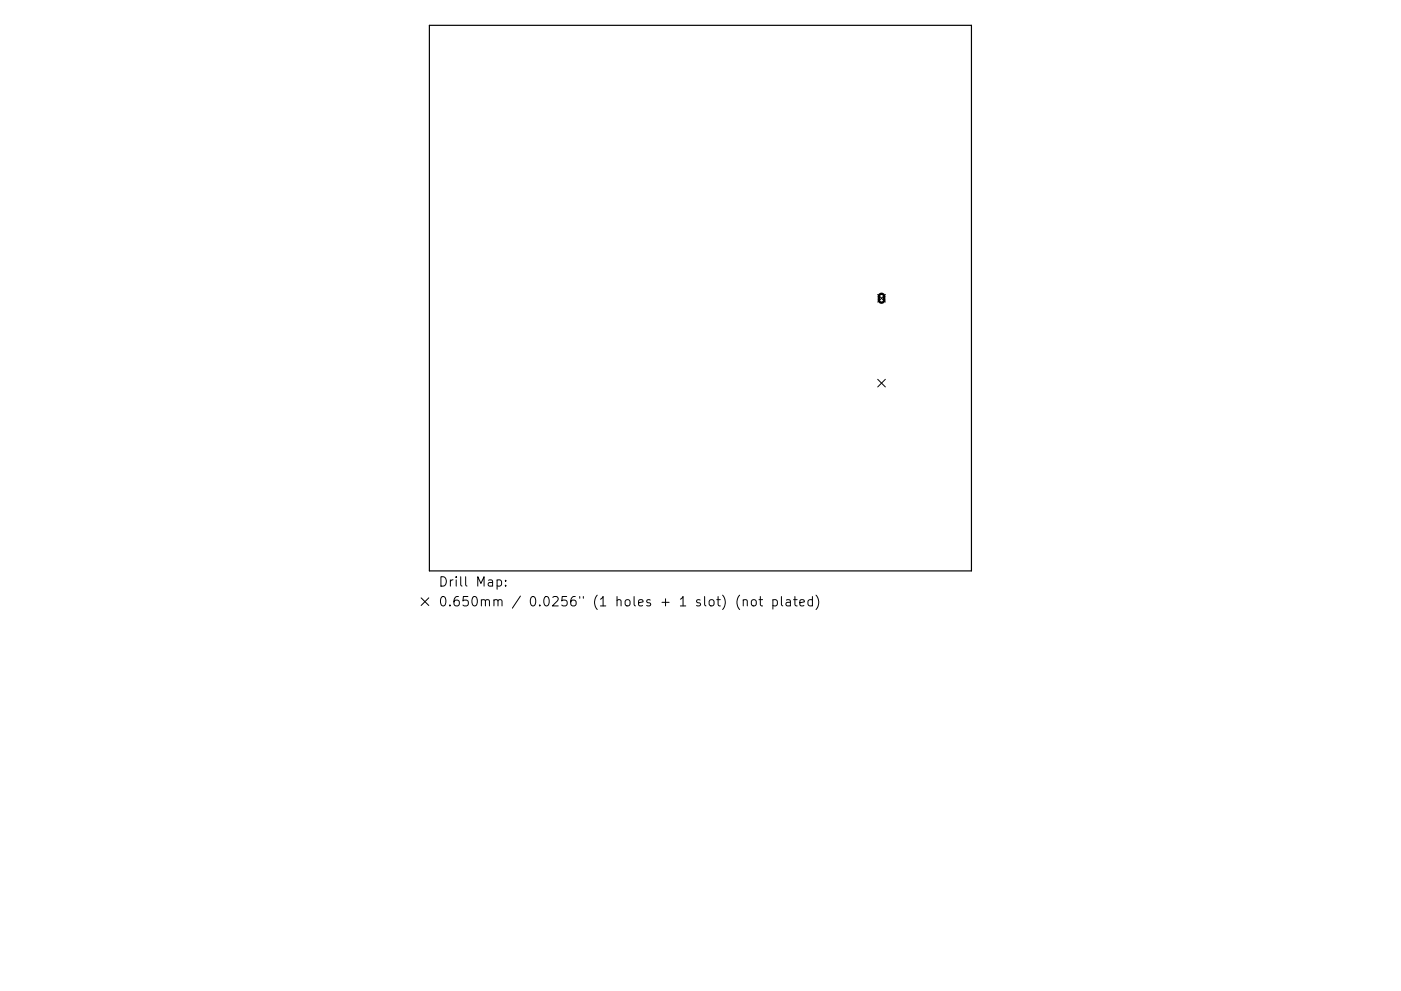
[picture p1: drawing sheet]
<svg xmlns="http://www.w3.org/2000/svg" width="297mm" height="210mm" viewBox="0 0 297 210" stroke-linecap="round" stroke-linejoin="round" font-family="sans-serif">
<defs><g id="words">
<g font-size="2.8">
<text x="92.9" y="124.5">Drill Map:</text>
<text x="92.9" y="128.7">0.650mm / 0.0256&quot; (1 holes + 1 slot) (not plated)</text>
</g>
</g></defs>
<path d="M91 5.4h115v115.7h-115z" fill="none" stroke="#000" stroke-width=".25"/>
<g fill="none" stroke="#000" stroke-width=".21">
<path d="M186.1 62.5l1.6 1.6M187.7 62.5l-1.6 1.6M186.1 80.5l1.6 1.6M187.7 80.5l-1.6 1.6M89.3 126.8l1.6 1.7M90.9 126.8l-1.6 1.7M105.4 123.1l.6-.1 .3 .4v.6l-.1 .3h-.8M107.2 124.2v.2M107.2 123.1v.2M153.2 126.3a2.29 2.29 0 0 1 0 3M156.8 126.3a2.29 2.29 0 0 0 0 3M157.6 127.4l.3-.2 .4 .1 .1 1.3"/>
<path d="M157.6 127.2v1.4M159.4 127.4l.3-.2a.54 .54 0 0 1 .6 .4v.6a.54 .54 0 0 1-.5 .4 .54 .54 0 0 1-.5-.4zM160.9 127.2h.8M161.2 126.6v1.7l.1 .2 .4 .1M163.9 127.3l.5-.1 .4 .4v.6l-.2 .3h-.7M163.9 127.2v2M165.7 126.6v1.7l.3 .3M166.7 127.3h.8l.1 1.3M167.6 127.7l-.7 .1a.39 .39 0 0 0-.3 .4 .39 .39 0 0 0 .3 .4l.7-.1M168.2 127.2h.8M168.5 126.6v1.7l.1 .2 .4 .1M169.6 127.9l.9-.2-.1-.4-.5-.1-.3 .3 .1 1h.7"/>
<path d="M172.2 127.3l-.5-.1-.4 .4v.6l.2 .3h.7M172.2 126.6v2M173 126.3a2.29 2.29 0 0 1 0 3"/>
</g>
<path d="M186.5 62.5l.5-.2 .4 .4v1.1l-.3 .4h-.4l-.3-.4-.1-.9z" fill="none" stroke="#000" stroke-width=".5"/>
<use href="#words"/>
</svg>
